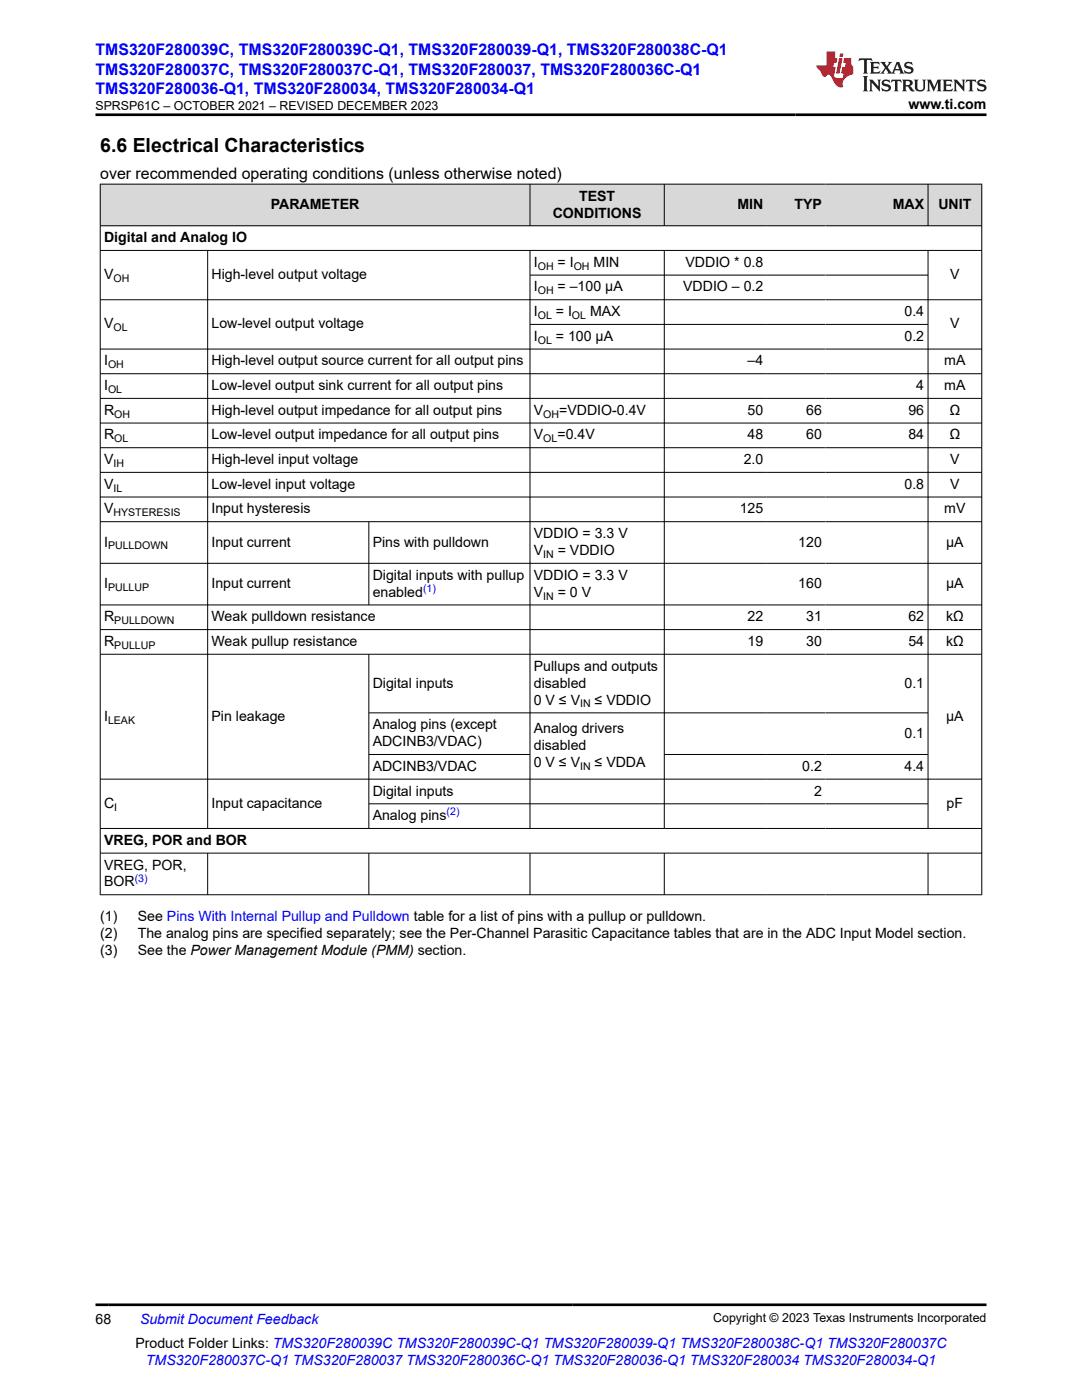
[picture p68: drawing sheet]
<svg xmlns="http://www.w3.org/2000/svg" width="216mm" height="279mm" viewBox="0 0 216 279" stroke-linecap="round" stroke-linejoin="round" font-family="sans-serif">
<defs><g id="words">
<text font-size="3.9" x="20" y="30.3">6.6 Electrical Characteristics</text>
<g font-size="3.2" fill="#00f">
<text x="19.1" y="11.1">TMS320F280039C, TMS320F280039C-Q1, TMS320F280039-Q1, TMS320F280038C-Q1</text>
<text x="19.1" y="14.9">TMS320F280037C, TMS320F280037C-Q1, TMS320F280037, TMS320F280036C-Q1</text>
<text x="19.1" y="18.7">TMS320F280036-Q1, TMS320F280034, TMS320F280034-Q1</text>
</g>
<text font-size="3.2" x="20" y="35.7">over recommended operating conditions (unless otherwise noted)</text>
<g font-size="2.8">
<text x="181.3" y="21.8">www.ti.com</text>
<text x="54" y="41.7">PARAMETER</text>
<text x="115.5" y="40">TEST</text>
<text x="147.1" y="41.7">MIN</text>
<text x="158.5" y="41.7">TYP</text>
<text x="178.1" y="41.7">MAX</text>
<text x="187.2" y="41.7">UNIT</text>
<text x="110.3" y="43.4">CONDITIONS</text>
<text x="20.8" y="48.3">Digital and Analog IO</text>
<text x="106.5" y="53.3">I</text>
<text x="111.3" y="53.3">= I</text>
<text x="118.4" y="53.3">MIN</text>
<text x="136.8" y="53.3">VDDIO * 0.8</text>
<text x="20.8" y="55.7">V</text>
<text x="42.2" y="55.7">High-level output voltage</text>
<text x="106.5" y="58.2">I</text>
<text x="111.3" y="58.2">= –100 μA</text>
<text x="136.3" y="58.2">VDDIO – 0.2</text>
<text x="189.6" y="55.7">V</text>
<text x="20.8" y="65.6">V</text>
<text x="42.2" y="65.6">Low-level output voltage</text>
<text x="106.5" y="63.1">I</text>
<text x="110.9" y="63.1">= I</text>
<text x="117.7" y="63.1">MAX</text>
<text x="180.5" y="63.1">0.4</text>
<text x="189.6" y="65.6">V</text>
<text x="106.5" y="68">I</text>
<text x="110.9" y="68">= 100 µA</text>
<text x="180.5" y="68">0.2</text>
<text x="20.8" y="72.9">I</text>
<text x="20.8" y="77.9">I</text>
<text x="42.2" y="72.9">High-level output source current for all output pins</text>
<text x="42.2" y="77.9">Low-level output sink current for all output pins</text>
<text x="149.2" y="72.9">–4</text>
<text x="182.8" y="77.9">4</text>
<text x="188.4" y="72.9">mA</text>
<text x="188.4" y="77.9">mA</text>
<text x="20.8" y="82.8">R</text>
<text x="42.2" y="82.8">High-level output impedance for all output pins</text>
<text x="106.5" y="82.8">V</text>
<text x="111.6" y="82.8">=VDDIO-0.4V</text>
<text x="149.2" y="82.8">50</text>
<text x="160.9" y="82.8">66</text>
<text x="181.3" y="82.8">96</text>
<text x="189.5" y="82.8">Ω</text>
<text x="20.8" y="87.7">R</text>
<text x="42.2" y="87.7">Low-level output impedance for all output pins</text>
<text x="106.5" y="87.7">V</text>
<text x="111.2" y="87.7">=0.4V</text>
<text x="149.2" y="87.7">48</text>
<text x="160.9" y="87.7">60</text>
<text x="181.3" y="87.7">84</text>
<text x="189.5" y="87.7">Ω</text>
<text x="20.8" y="92.6">V</text>
<text x="42.2" y="92.6">High-level input voltage</text>
<text x="148.4" y="92.6">2.0</text>
<text x="189.6" y="92.6">V</text>
<text x="20.8" y="97.5">V</text>
<text x="42.2" y="97.5">Low-level input voltage</text>
<text x="180.5" y="97.5">0.8</text>
<text x="189.6" y="97.5">V</text>
<text x="20.8" y="102.5">V</text>
<text x="42.2" y="102.5">Input hysteresis</text>
<text x="106.5" y="107.4">VDDIO = 3.3 V</text>
<text x="147.6" y="102.5">125</text>
<text x="188.4" y="102.5">mV</text>
<text x="20.8" y="109.1">I</text>
<text x="42.2" y="109.1">Input current</text>
<text x="74.4" y="109.1">Pins with pulldown</text>
<text x="106.5" y="110.8">V</text>
<text x="111.3" y="110.8">= VDDIO</text>
<text x="159.3" y="109.1">120</text>
<text x="188.8" y="109.1">µA</text>
<text x="20.8" y="117.4">I</text>
<text x="42.2" y="117.4">Input current</text>
<text x="74.4" y="115.7">Digital inputs with pullup</text>
<text x="74.4" y="119.1">enabled</text>
<text x="106.5" y="115.7">VDDIO = 3.3 V</text>
<text x="106.5" y="119.1">V</text>
<text x="111.3" y="119.1">= 0 V</text>
<text x="159.3" y="117.4">160</text>
<text x="188.8" y="117.4">µA</text>
<text x="20.8" y="124">R</text>
<text x="42.2" y="124">Weak pulldown resistance</text>
<text x="149.2" y="124">22</text>
<text x="160.9" y="124">31</text>
<text x="181.3" y="124">62</text>
<text x="188.8" y="124">kΩ</text>
<text x="20.8" y="128.9">R</text>
<text x="42.2" y="128.9">Weak pullup resistance</text>
<text x="149.2" y="128.9">19</text>
<text x="160.9" y="128.9">30</text>
<text x="181.3" y="128.9">54</text>
<text x="188.8" y="128.9">kΩ</text>
<text x="74.4" y="137.2">Digital inputs</text>
<text x="106.5" y="133.8">Pullups and outputs</text>
<text x="106.5" y="137.2">disabled</text>
<text x="180.5" y="137.2">0.1</text>
<text x="20.8" y="143.8">I</text>
<text x="42.2" y="143.8">Pin leakage</text>
<text x="106.5" y="140.6">0 V ≤ V</text>
<text x="118.7" y="140.6">≤ VDDIO</text>
<text x="188.8" y="143.8">µA</text>
<text x="74.4" y="145.5">Analog pins (except</text>
<text x="74.4" y="148.9">ADCINB3/VDAC)</text>
<text x="106.5" y="146.3">Analog drivers</text>
<text x="106.5" y="149.7">disabled</text>
<text x="180.5" y="147.2">0.1</text>
<text x="74.4" y="153.8">ADCINB3/VDAC</text>
<text x="106.5" y="153.1">0 V ≤ V</text>
<text x="118.7" y="153.1">≤ VDDA</text>
<text x="160.1" y="153.8">0.2</text>
<text x="180.5" y="153.8">4.4</text>
<text x="20.8" y="161.2">C</text>
<text x="42.2" y="161.2">Input capacitance</text>
<text x="74.4" y="158.8">Digital inputs</text>
<text x="162.4" y="158.8">2</text>
<text x="188.9" y="161.2">pF</text>
<text x="74.4" y="163.7">Analog pins</text>
<text x="20.8" y="168.6">VREG, POR and BOR</text>
<text x="20.8" y="173.5">VREG, POR,</text>
<text x="20.8" y="176.9">BOR</text>
<text x="20" y="183.7">(1)</text>
<text x="27.5" y="183.7">See Pins With Internal Pullup and Pulldown table for a list of pins with a pullup or pulldown.</text>
<text x="20" y="187.1">(2)</text>
<text x="20" y="190.5">(3)</text>
<text x="27.5" y="187.1">The analog pins are specified separately; see the Per-Channel Parasitic Capacitance tables that are in the ADC Input Model section.</text>
<text x="27.5" y="190.5">See the Power Management Module (PMM) section.</text>
<text x="19.1" y="264.2">68</text>
<text x="27" y="269">Product Folder Links: TMS320F280039C TMS320F280039C-Q1 TMS320F280039-Q1 TMS320F280038C-Q1 TMS320F280037C</text>
</g>
<g font-size="2.8" fill="#00f">
<text x="27.9" y="264.2">Submit Document Feedback</text>
<text x="29.1" y="272.4">TMS320F280037C-Q1 TMS320F280037 TMS320F280036C-Q1 TMS320F280036-Q1 TMS320F280034 TMS320F280034-Q1</text>
</g>
<g font-size="2.5">
<text x="19.1" y="21.9">SPRSP61C – OCTOBER 2021 – REVISED DECEMBER 2023</text>
<text x="142.3" y="263.9">Copyright © 2023 Texas Instruments Incorporated</text>
</g>
<g font-size="2.1">
<text x="107.3" y="53.8">OH</text>
<text x="114.5" y="53.8">OH</text>
<text x="22.6" y="56.3">OH</text>
<text x="107.3" y="58.7">OH</text>
<text x="107.3" y="63.7">OL</text>
<text x="114.1" y="63.7">OL</text>
<text x="22.6" y="66.1">OL</text>
<text x="107.3" y="68.6">OL</text>
<text x="21.6" y="73.5">OH</text>
<text x="21.6" y="78.4">OL</text>
<text x="22.8" y="83.3">OH</text>
<text x="108.4" y="83.3">OH</text>
<text x="22.8" y="88.3">OL</text>
<text x="108.4" y="88.3">OL</text>
<text x="22.6" y="93.2">IH</text>
<text x="22.6" y="98.1">IL</text>
<text x="22.6" y="103">HYSTERESIS</text>
<text x="21.6" y="109.6">PULLDOWN</text>
<text x="108.4" y="111.3">IN</text>
<text x="21.6" y="118">PULLUP</text>
<text x="108.4" y="119.6">IN</text>
<text x="22.8" y="124.6">PULLDOWN</text>
<text x="22.8" y="129.5">PULLUP</text>
<text x="115.8" y="141.2">IN</text>
<text x="21.6" y="144.4">LEAK</text>
<text x="115.8" y="153.6">IN</text>
<text x="22.8" y="161.8">I</text>
</g>
<g font-size="2.1" fill="#00f">
<text x="84.4" y="118.1">(1)</text>
<text x="89.1" y="162.7">(2)</text>
<text x="26.9" y="176">(3)</text>
</g>
</g></defs>
<g fill="#d8d8d8">
<path d="M20 36.8h175.9v8.3h-175.9z" fill-rule="evenodd"/>
<path d="M20.1 36.8h85.6v8.2h-85.6z" fill-rule="evenodd"/>
<path d="M105.8 36.8h26.7v8.2h-26.7z" fill-rule="evenodd"/>
<path d="M132.6 36.8h20.4v8.2h-20.4z" fill-rule="evenodd"/>
<path d="M153 36.8h11.7v8.2h-11.7z" fill-rule="evenodd"/>
<path d="M164.7 36.8h20.4v8.2h-20.4z" fill-rule="evenodd"/>
<path d="M185.2 36.8h10.6v8.2h-10.6z" fill-rule="evenodd"/>
</g>
<g fill="none" stroke="#000" stroke-width=".2">
<path d="M19.9 36.8h176.1M20 36.7v141.9M105.8 36.7v8.4M132.6 36.7v8.4M185.2 36.7v8.4M195.9 36.7v141.9M19.9 45.1h176.1M19.9 50h176.1M19.9 59.8h176.1M41.4 50v115.4M105.8 50v115.4M105.8 54.9h79.4"/>
<path d="M132.6 50v115.4M185.2 50v115.4M19.9 69.7h176.1M19.9 74.6h176.1M19.9 79.5h176.1M105.8 64.7h79.4M19.9 84.4h176.1M19.9 89.3h176.1M19.9 94.3h176.1M19.9 99.2h176.1M19.9 104.1h176.1M19.9 112.4h176.1"/>
<path d="M73.6 104.1v16.7M19.9 120.7h176.1M19.9 125.7h176.1M19.9 130.6h176.1M73.6 130.6v34.8M19.9 155.5h176.1M73.6 142.3h111.6M73.6 150.6h32.2M132.6 150.6h52.6M19.9 165.3h176.1M19.9 170.3h176.1M19.9 178.6h176.1"/>
<path d="M41.4 170.3v8.3M73.6 170.3v8.3M73.6 160.4h111.6M105.8 170.3v8.3M132.6 170.3v8.3M185.2 170.3v8.3"/>
</g>
<path d="M171.5 11.6l-.2 .6 .5-.2h.6v.1v2.2l-.2 .4h1l-.2-.4v-2.2v-.1h.5l.6 .2-.2-.6zM173.6 12.4l.2 .3v1.6l-.2 .4h1.9l.1-.6a1.08 1.08 0 0 1-1.3 .2v-.7h.6l.4 .2v-.7l-.4 .2h-.6v-.5l.2-.2a1 1 0 0 1 1 .3l-.1-.5zM175.7 12.4l.9 1.1-1 1.2h.9l-.2-.2 .5-.8 .4 .8-.2 .2h1.6l-.2-.2 .2-.5h.9l.1 .5-.1 .2h.9l-.2-.4-.8-1.9h-.5l-.9 2.1-.9-1.1 .9-1h-.8l.2 .2-.4 .6-.4-.6 .2-.2zM179 12.8l.4 1h-.7zM180.7 12.5a.65 .65 0 0 0-.2 .7 .65 .65 0 0 0 .6 .5l.6 .1 .1 .3a.79 .79 0 0 1-.7 .4 .79 .79 0 0 1-.7-.5l.1 .7 .2-.1a.93 .93 0 0 0 1.1 0 .93 .93 0 0 0 .4-.9 1.46 1.46 0 0 0-1.2-.6l-.1-.3a1.09 1.09 0 0 1 1.2 .2l-.2-.6-.1 .1-.5-.2zM172.2 15.2l.2 .4v2.2l-.2 .4h1l-.2-.4v-2.2l.2-.4zM173.4 15.9l.2 .4v1.5l-.2 .4h.8l-.3-.4 .1-1.3 1.6 1.8v-2l.2-.4h-.7l.1 .2 .1 1.1-1.2-1.3zM176.2 16a.65 .65 0 0 0-.2 .8 .65 .65 0 0 0 .6 .4l.6 .2 .1 .2a.79 .79 0 0 1-.7 .4 .79 .79 0 0 1-.7-.5l.1 .7 .2-.1a.93 .93 0 0 0 1.1 .1 .93 .93 0 0 0 .4-1 1.46 1.46 0 0 0-1.2-.5l-.1-.4a1.09 1.09 0 0 1 1.2 .2l-.1-.6-.2 .1-.5-.1zM177.9 15.9l-.1 .6a.63 .63 0 0 1 .8-.3v1.6l-.3 .4h1l-.2-.4v-1.6a.66 .66 0 0 1 .8 .3l-.1-.6zM180 15.9l.2 .4v1.5l-.2 .4h1l-.2-.2-.1-.7h.5l.1 .2a.79 .79 0 0 0 1.2 .6l-1-.9a.61 .61 0 0 0 .6-.6 .61 .61 0 0 0-.5-.7zM180.8 16.2h.1a.47 .47 0 0 1 .5 .1 .47 .47 0 0 1 .1 .5l-.1 .1-.7 .1zM182.3 15.9l.2 .2a2.27 2.27 0 0 0 .4 2 1.04 1.04 0 0 0 1.7-.7v-1.3l.2-.2h-.8l.2 .4v1.1a.6 .6 0 0 1-.6 .6 .6 .6 0 0 1-.6-.6v-1.1l.3-.4zM184.9 15.9l.2 .4v1.5l-.2 .4h.8l-.3-.4v-1.4l.9 1.9 .9-1.9v1.4l-.3 .4h1l-.2-.4v-1.5l.2-.4h-.8l-.7 1.5-.6-1.5zM188.1 15.9l.2 .4v1.5l-.2 .4h1.9l.1-.6a1.09 1.09 0 0 1-1.3 .2v-.7h.6l.4 .2v-.6l-.4 .2h-.6v-.6l.2-.1a1.01 1.01 0 0 1 1 .3l-.1-.6zM190.2 15.9l.3 .4v1.5l-.3 .4h.8l-.2-.4v-1.3l1.6 1.8v-2l.2-.4h-.7l.2 .2v1.1l-1.2-1.3zM192.8 15.9l-.1 .6a.63 .63 0 0 1 .8-.3v1.6l-.3 .4h1l-.2-.4v-1.6a.66 .66 0 0 1 .8 .3l-.1-.6zM195.2 16a.65 .65 0 0 0-.2 .8 .65 .65 0 0 0 .6 .4l.6 .2 .2 .2a.79 .79 0 0 1-.7 .4 .79 .79 0 0 1-.7-.5l.1 .7 .2-.1a.93 .93 0 0 0 1 .1 .93 .93 0 0 0 .5-1 1.46 1.46 0 0 0-1.3-.5v-.4a1.09 1.09 0 0 1 1.2 .2l-.2-.6-.2 .1-.5-.1z" fill="#231f20"/>
<path d="M164.9 10.3v2.7h-2l.1 .4 .8 1a.95 .95 0 0 0 1 .9 .59 .59 0 0 1 .5-.4 .59 .59 0 0 1 .5 .3l.4 .8a1.59 1.59 0 0 0 2.1 1.4 1.61 1.61 0 0 1 1-2.3l1-.3-.1-1.5a1.59 1.59 0 0 1-.3-1.7h-1.5l-.2 .9h.6l-.2 .9h-.5l-.2 .9v.3l.4 .1-.1 .9h-.7a.73 .73 0 0 1-1-.7l.3-1.5h-.5l.1-.9h.5l.2-.9h-.5v-1.3zM167.4 11.6l-.6 3.1h.7l.6-3.1zM167.6 10.7l-.1 .6h.7l.1-.6z" fill="#ed1c24"/>
<path d="M19.1 22.9h177.8M19.1 260.4h177.8" fill="none" stroke="#000" stroke-width=".53"/>
<use href="#words"/>
</svg>
